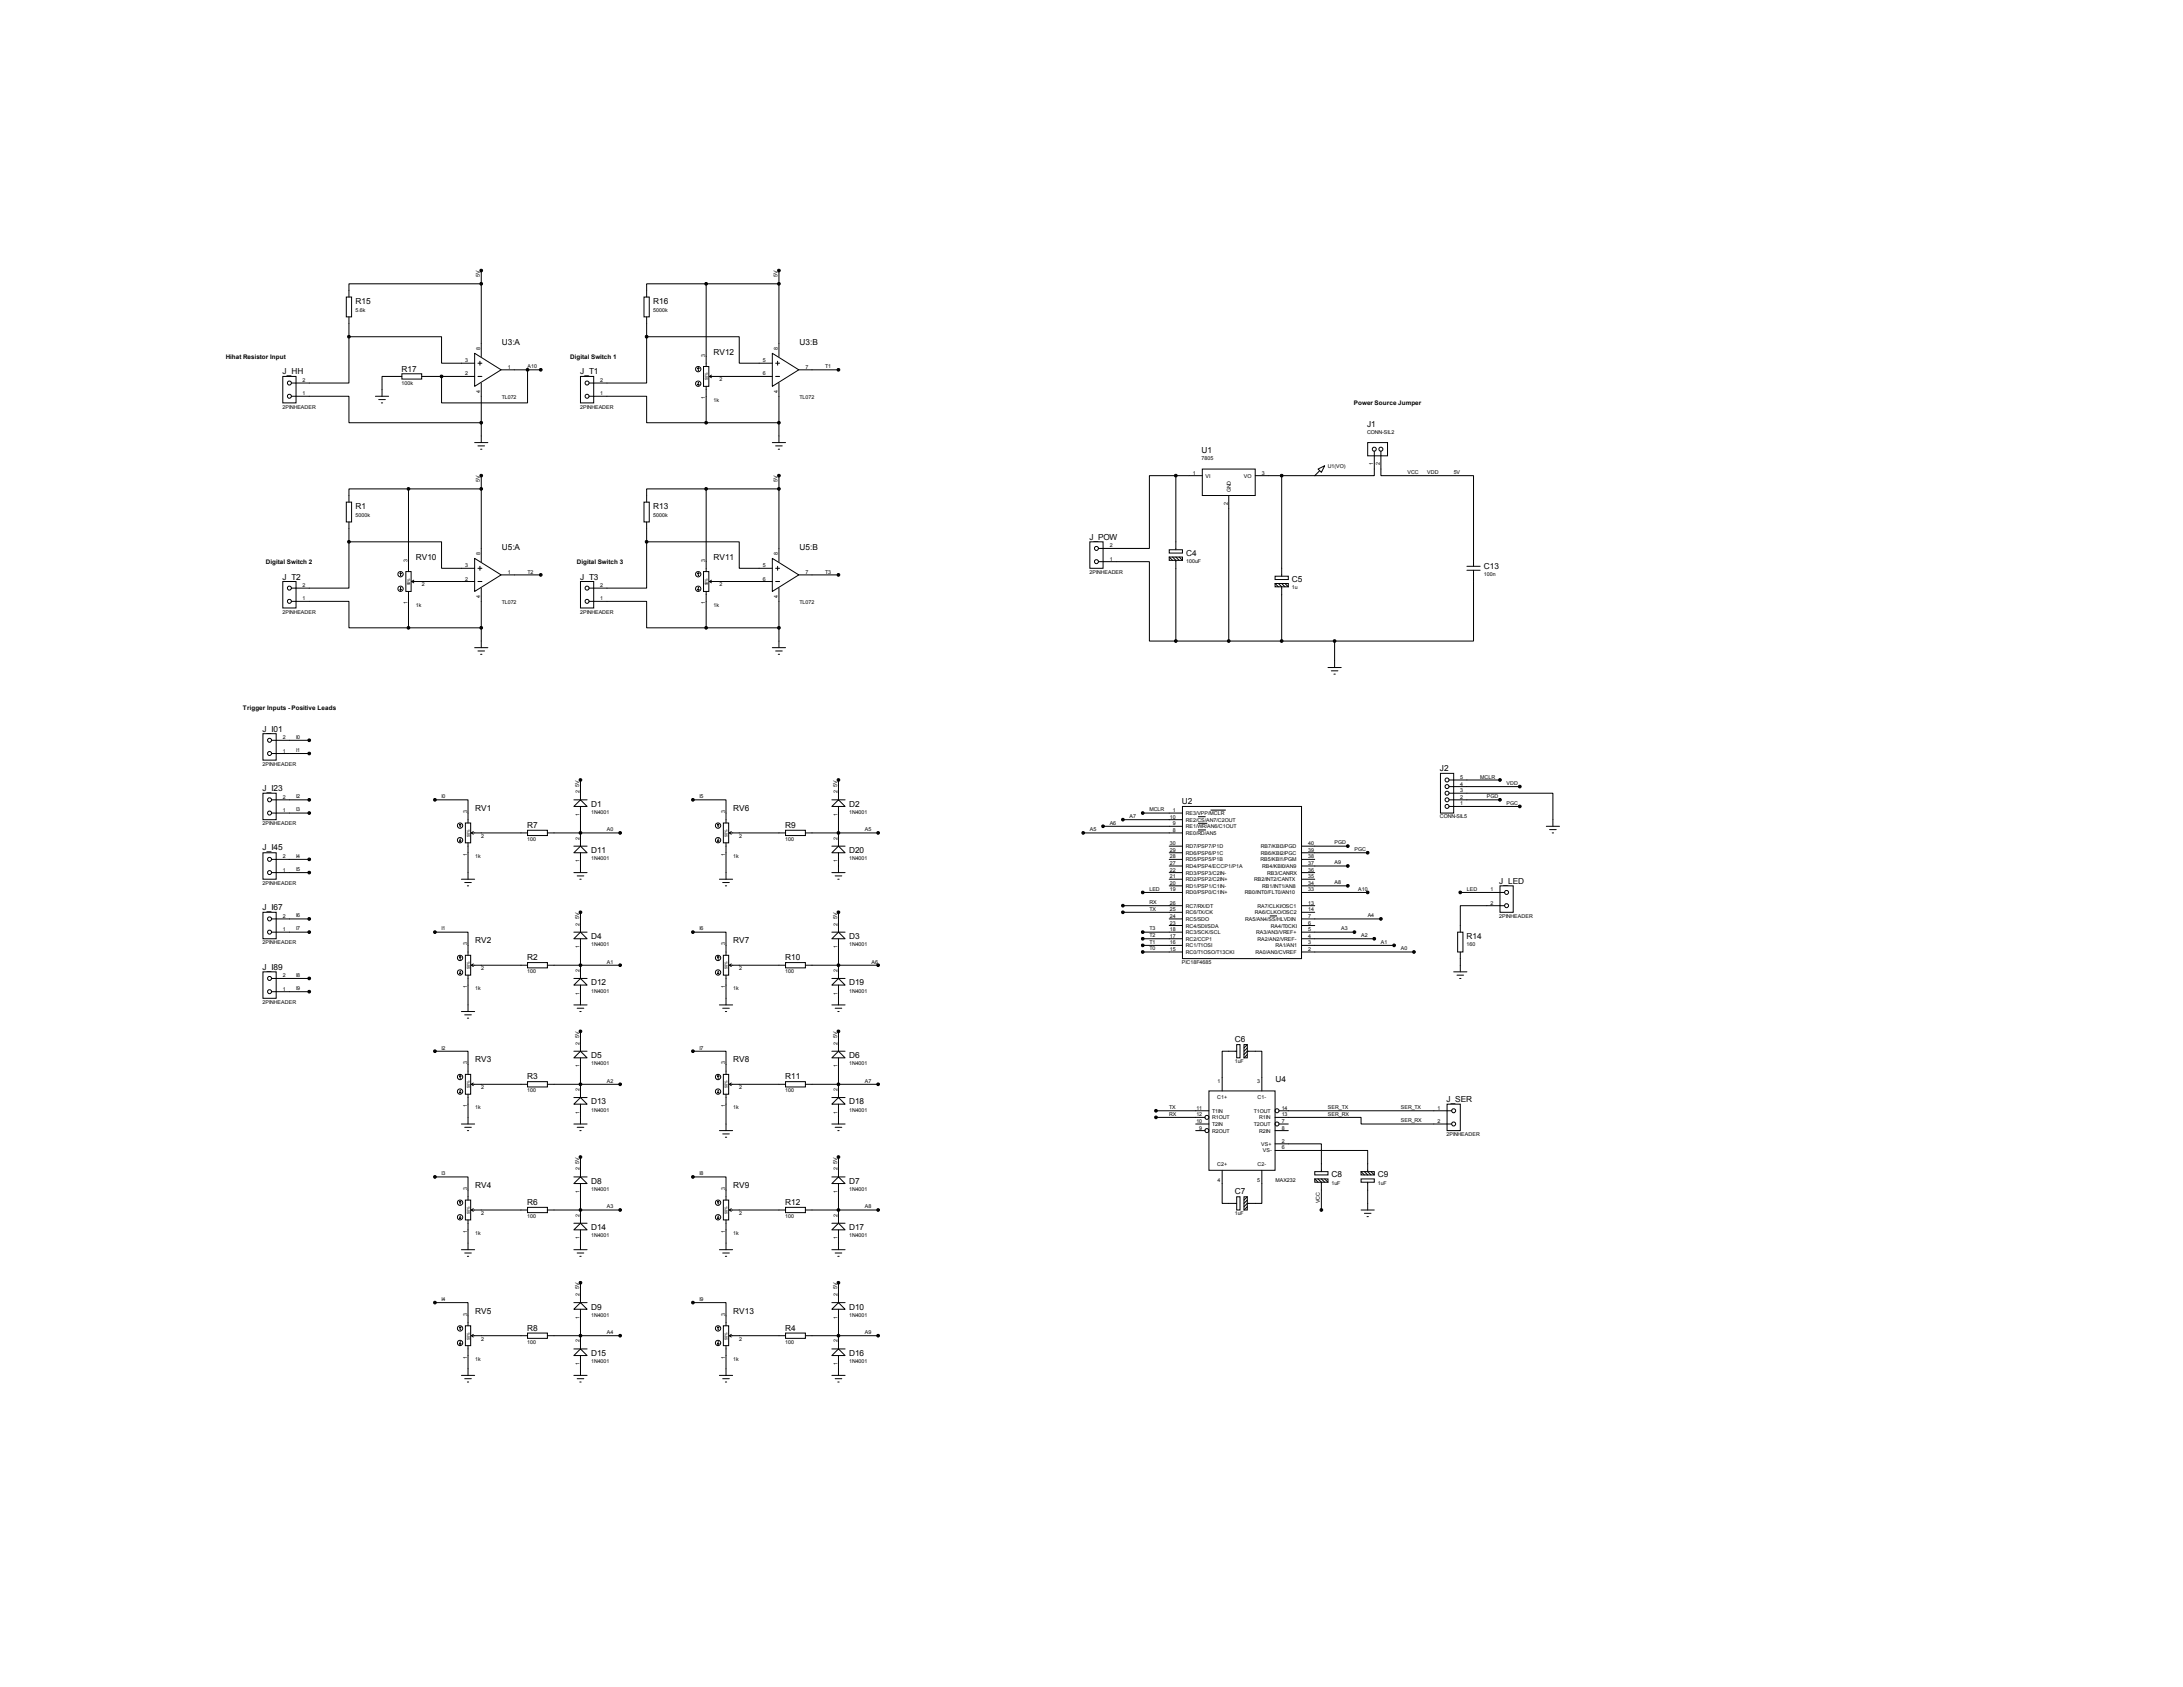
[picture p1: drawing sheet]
<svg xmlns="http://www.w3.org/2000/svg" width="279mm" height="216mm" viewBox="0 0 279 216" stroke-linecap="round" stroke-linejoin="round" font-family="sans-serif">
<defs><g id="words">
<g font-size="1.1">
<text x="45.5" y="38.9">R15</text>
<text x="83.6" y="38.9">R16</text>
<text x="36.2" y="47.9">J_HH</text>
<text x="51.4" y="47.6">R17</text>
<text x="64.2" y="44.1">U3:A</text>
<text x="74.3" y="47.9">J_T1</text>
<text x="91.3" y="45.4">RV12</text>
<text x="102.3" y="44.1">U3:B</text>
<text x="153.8" y="58">U1</text>
<text x="175" y="54.6">J1</text>
<text x="45.5" y="65.2">R1</text>
<text x="83.6" y="65.2">R13</text>
<text x="53.2" y="71.6">RV10</text>
<text x="64.2" y="70.4">U5:A</text>
<text x="91.3" y="71.6">RV11</text>
<text x="102.3" y="70.4">U5:B</text>
<text x="139.4" y="69.1">J_POW</text>
<text x="151.8" y="71.1">C4</text>
<text x="36.2" y="74.2">J_T2</text>
<text x="74.3" y="74.2">J_T3</text>
<text x="165.4" y="74.5">C5</text>
<text x="189.9" y="72.8">C13</text>
<text x="33.6" y="93.6">J_I01</text>
<text x="33.6" y="101.2">J_I23</text>
<text x="184.3" y="98.7">J2</text>
<text x="60.8" y="103.8">RV1</text>
<text x="67.5" y="106">R7</text>
<text x="75.6" y="103.3">D1</text>
<text x="93.9" y="103.8">RV6</text>
<text x="100.5" y="106">R9</text>
<text x="108.7" y="103.3">D2</text>
<text x="151.3" y="102.9">U2</text>
<text x="33.6" y="108.8">J_I45</text>
<text x="75.6" y="109.2">D11</text>
<text x="108.7" y="109.2">D20</text>
<text x="191.9" y="113.1">J_LED</text>
<text x="33.6" y="116.5">J_I67</text>
<text x="33.6" y="124.1">J_I89</text>
<text x="60.8" y="120.7">RV2</text>
<text x="67.5" y="122.9">R2</text>
<text x="75.6" y="120.2">D4</text>
<text x="93.9" y="120.7">RV7</text>
<text x="100.5" y="122.9">R10</text>
<text x="108.7" y="120.2">D3</text>
<text x="187.7" y="120.2">R14</text>
<text x="75.6" y="126.1">D12</text>
<text x="108.7" y="126.1">D19</text>
<text x="60.8" y="135.9">RV3</text>
<text x="75.6" y="135.4">D5</text>
<text x="93.9" y="135.9">RV8</text>
<text x="108.7" y="135.4">D6</text>
<text x="158" y="133.4">C6</text>
<text x="67.5" y="138.1">R3</text>
<text x="75.6" y="141.4">D13</text>
<text x="100.5" y="138.1">R11</text>
<text x="108.7" y="141.4">D18</text>
<text x="163.2" y="138.5">U4</text>
<text x="185.1" y="141">J_SER</text>
<text x="60.8" y="152">RV4</text>
<text x="67.5" y="154.2">R6</text>
<text x="75.6" y="151.5">D8</text>
<text x="93.9" y="152">RV9</text>
<text x="100.5" y="154.2">R12</text>
<text x="108.7" y="151.5">D7</text>
<text x="158" y="152.9">C7</text>
<text x="170.4" y="150.7">C8</text>
<text x="176.4" y="150.7">C9</text>
<text x="75.6" y="157.4">D14</text>
<text x="108.7" y="157.4">D17</text>
<text x="75.6" y="167.6">D9</text>
<text x="108.7" y="167.6">D10</text>
<text x="60.8" y="168.1">RV5</text>
<text x="67.5" y="170.3">R8</text>
<text x="75.6" y="173.5">D15</text>
<text x="93.9" y="168.1">RV13</text>
<text x="100.5" y="170.3">R4</text>
<text x="108.7" y="173.5">D16</text>
</g>
<g font-size=".8">
<text x="28.9" y="45.9">Hihat Resistor Input</text>
<text x="73" y="45.9">Digital Switch 1</text>
<text x="173.3" y="51.9">Power Source Jumper</text>
<text x="34" y="72.2">Digital Switch 2</text>
<text x="73.8" y="72.2">Digital Switch 3</text>
<text x="31.1" y="90.8">Trigger Inputs - Positive Leads</text>
</g>
<g font-size=".7">
<text x="61.4" y="35.5" transform="rotate(-90 61.4 35.5)">5V</text>
<text x="99.5" y="35.5" transform="rotate(-90 99.5 35.5)">5V</text>
<text x="45.5" y="39.9">5.6k</text>
<text x="83.6" y="39.9">5000k</text>
<text x="59.5" y="46.4">3</text>
<text x="61.5" y="44.8" transform="rotate(-90 61.5 44.8)">8</text>
<text x="65" y="47.2">1</text>
<text x="67.5" y="47.2">A10</text>
<text x="90.3" y="45.6" transform="rotate(-90 90.3 45.6)">3</text>
<text x="97.6" y="46.4">5</text>
<text x="99.6" y="44.8" transform="rotate(-90 99.6 44.8)">8</text>
<text x="103.1" y="47.2">7</text>
<text x="105.6" y="47.2">T1</text>
<text x="36.2" y="52.3">2PINHEADER</text>
<text x="38.7" y="50.6">1</text>
<text x="38.7" y="48.9">2</text>
<text x="51.4" y="49.2">100k</text>
<text x="59.5" y="48">2</text>
<text x="61.5" y="50.2" transform="rotate(-90 61.5 50.2)">4</text>
<text x="64.2" y="51">TL072</text>
<text x="74.3" y="52.3">2PINHEADER</text>
<text x="76.8" y="50.6">1</text>
<text x="76.8" y="48.9">2</text>
<text x="90.3" y="51.1" transform="rotate(-90 90.3 51.1)">1</text>
<text x="91.3" y="51.4">1k</text>
<text x="92.1" y="48.8">2</text>
<text x="97.6" y="48">6</text>
<text x="99.6" y="50.2" transform="rotate(-90 99.6 50.2)">4</text>
<text x="102.3" y="51">TL072</text>
<text x="153.8" y="58.9">7805</text>
<text x="170" y="59.9">U1(VO)</text>
<text x="175" y="55.5">CONN-SIL2</text>
<text x="175.8" y="59.6" transform="rotate(-90 175.8 59.6)">1</text>
<text x="176.6" y="59.6" transform="rotate(-90 176.6 59.6)">2</text>
<text x="61.4" y="61.7" transform="rotate(-90 61.4 61.7)">5V</text>
<text x="99.5" y="61.7" transform="rotate(-90 99.5 61.7)">5V</text>
<text x="152.7" y="60.7">1</text>
<text x="154.3" y="61.1">VI</text>
<text x="157.1" y="64.6" transform="rotate(-90 157.1 64.6)">2</text>
<text x="157.5" y="63" transform="rotate(-90 157.5 63)">GND</text>
<text x="159.2" y="61.1">VO</text>
<text x="161.5" y="60.7">3</text>
<text x="180.1" y="60.7">VCC</text>
<text x="182.7" y="60.7">VDD</text>
<text x="186.1" y="60.7">5V</text>
<text x="45.5" y="66.1">5000k</text>
<text x="52.2" y="71.9" transform="rotate(-90 52.2 71.9)">3</text>
<text x="61.5" y="71" transform="rotate(-90 61.5 71)">8</text>
<text x="83.6" y="66.1">5000k</text>
<text x="90.3" y="71.9" transform="rotate(-90 90.3 71.9)">3</text>
<text x="99.6" y="71" transform="rotate(-90 99.6 71)">8</text>
<text x="142" y="71.8">1</text>
<text x="142" y="70.1">2</text>
<text x="38.7" y="76.8">1</text>
<text x="38.7" y="75.1">2</text>
<text x="52.2" y="77.3" transform="rotate(-90 52.2 77.3)">1</text>
<text x="53.2" y="77.7">1k</text>
<text x="54" y="75.1">2</text>
<text x="59.5" y="72.6">3</text>
<text x="59.5" y="74.3">2</text>
<text x="61.5" y="76.5" transform="rotate(-90 61.5 76.5)">4</text>
<text x="64.2" y="77.3">TL072</text>
<text x="65" y="73.4">1</text>
<text x="67.5" y="73.4">T2</text>
<text x="76.8" y="76.8">1</text>
<text x="76.8" y="75.1">2</text>
<text x="90.3" y="77.3" transform="rotate(-90 90.3 77.3)">1</text>
<text x="91.3" y="77.7">1k</text>
<text x="92.1" y="75.1">2</text>
<text x="97.6" y="72.6">5</text>
<text x="97.6" y="74.3">6</text>
<text x="99.6" y="76.5" transform="rotate(-90 99.6 76.5)">4</text>
<text x="102.3" y="77.3">TL072</text>
<text x="103.1" y="73.4">7</text>
<text x="105.6" y="73.4">T3</text>
<text x="139.4" y="73.4">2PINHEADER</text>
<text x="151.8" y="72.1">100uF</text>
<text x="165.4" y="75.4">1u</text>
<text x="189.9" y="73.7">100n</text>
<text x="36.2" y="78.5">2PINHEADER</text>
<text x="74.3" y="78.5">2PINHEADER</text>
<text x="36.2" y="94.6">2</text>
<text x="37.9" y="94.6">I0</text>
<text x="33.6" y="98">2PINHEADER</text>
<text x="36.2" y="96.3">1</text>
<text x="37.9" y="96.3">I1</text>
<text x="74.1" y="100.7" transform="rotate(-90 74.1 100.7)">5V</text>
<text x="74.2" y="101.5" transform="rotate(-90 74.2 101.5)">2</text>
<text x="107.1" y="100.7" transform="rotate(-90 107.1 100.7)">5V</text>
<text x="107.2" y="101.5" transform="rotate(-90 107.2 101.5)">2</text>
<text x="186.9" y="101.4">3</text>
<text x="186.9" y="100.5">4</text>
<text x="186.9" y="99.7">5</text>
<text x="189.4" y="99.7">MCLR</text>
<text x="192.8" y="100.5">VDD</text>
<text x="33.6" y="105.6">2PINHEADER</text>
<text x="36.2" y="103.9">1</text>
<text x="36.2" y="102.2">2</text>
<text x="37.9" y="102.2">I2</text>
<text x="37.9" y="103.8">I3</text>
<text x="56.5" y="102.2">I0</text>
<text x="59.8" y="104.1" transform="rotate(-90 59.8 104.1)">3</text>
<text x="61.6" y="107.2">2</text>
<text x="67.5" y="107.6">100</text>
<text x="74.2" y="107.4" transform="rotate(-90 74.2 107.4)">2</text>
<text x="74.2" y="104.4" transform="rotate(-90 74.2 104.4)">1</text>
<text x="75.6" y="104.2">1N4001</text>
<text x="77.7" y="106.4">A0</text>
<text x="89.5" y="102.2">I5</text>
<text x="92.8" y="104.1" transform="rotate(-90 92.8 104.1)">3</text>
<text x="94.6" y="107.2">2</text>
<text x="100.5" y="107.6">100</text>
<text x="107.2" y="107.4" transform="rotate(-90 107.2 107.4)">2</text>
<text x="107.2" y="104.4" transform="rotate(-90 107.2 104.4)">1</text>
<text x="108.7" y="104.2">1N4001</text>
<text x="110.7" y="106.4">A5</text>
<text x="139.5" y="106.4">A5</text>
<text x="142" y="105.5">A6</text>
<text x="144.6" y="104.7">A7</text>
<text x="147.1" y="103.8">MCLR</text>
<text x="149.7" y="104.8">10</text>
<text x="150.1" y="103.9">1</text>
<text x="150.1" y="106.5">8</text>
<text x="150.1" y="105.6">9</text>
<text x="151.8" y="104.3">RE3/VPP/MCLR</text>
<text x="151.8" y="106.8">RE0/RD/AN5</text>
<text x="151.8" y="106">RE1/WR/AN6/C1OUT</text>
<text x="151.8" y="105.2">RE2/CS/AN7/C2OUT</text>
<text x="184.3" y="104.7">CONN-SIL5</text>
<text x="186.9" y="103.1">1</text>
<text x="186.9" y="102.2">2</text>
<text x="190.3" y="102.2">PGD</text>
<text x="192.8" y="103">PGC</text>
<text x="33.6" y="113.2">2PINHEADER</text>
<text x="36.2" y="111.5">1</text>
<text x="36.2" y="109.9">2</text>
<text x="37.9" y="109.8">I4</text>
<text x="37.9" y="111.5">I5</text>
<text x="59.8" y="109.5" transform="rotate(-90 59.8 109.5)">1</text>
<text x="60.8" y="109.8">1k</text>
<text x="74.2" y="110.4" transform="rotate(-90 74.2 110.4)">1</text>
<text x="75.6" y="110.1">1N4001</text>
<text x="92.8" y="109.5" transform="rotate(-90 92.8 109.5)">1</text>
<text x="93.9" y="109.8">1k</text>
<text x="107.2" y="110.4" transform="rotate(-90 107.2 110.4)">1</text>
<text x="108.7" y="110.1">1N4001</text>
<text x="149.7" y="113.2">20</text>
<text x="149.7" y="112.4">21</text>
<text x="149.7" y="111.5">22</text>
<text x="149.7" y="110.7">27</text>
<text x="149.7" y="109.9">28</text>
<text x="149.7" y="109">29</text>
<text x="149.7" y="108.2">30</text>
<text x="151.8" y="113.6">RD1/PSP1/C1IN-</text>
<text x="151.8" y="112.8">RD2/PSP2/C2IN+</text>
<text x="151.8" y="111.9">RD3/PSP3/C2IN-</text>
<text x="151.8" y="111.1">RD4/PSP4/ECCP1/P1A</text>
<text x="151.8" y="110.2">RD5/PSP5/P1B</text>
<text x="151.8" y="109.4">RD6/PSP6/P1C</text>
<text x="151.8" y="108.5">RD7/PSP7/P1D</text>
<text x="160.5" y="112.8">RB2/INT2/CANTX</text>
<text x="161.3" y="110.2">RB5/KBI1/PGM</text>
<text x="161.4" y="109.4">RB6/KBI2/PGC</text>
<text x="161.4" y="108.5">RB7/KBI3/PGD</text>
<text x="161.5" y="113.6">RB1/INT1/AN8</text>
<text x="161.5" y="111.1">RB4/KBI0/AN9</text>
<text x="162.2" y="111.9">RB3/CANRX</text>
<text x="167.4" y="112.4">35</text>
<text x="167.4" y="111.5">36</text>
<text x="167.4" y="113.2">34</text>
<text x="167.4" y="110.7">37</text>
<text x="167.4" y="109.9">38</text>
<text x="167.4" y="109">39</text>
<text x="167.4" y="108.2">40</text>
<text x="170.8" y="110.6">A9</text>
<text x="170.8" y="108.1">PGD</text>
<text x="170.8" y="113.2">A8</text>
<text x="173.4" y="108.9">PGC</text>
<text x="36.2" y="119.2">1</text>
<text x="36.2" y="117.5">2</text>
<text x="37.9" y="117.4">I6</text>
<text x="37.9" y="119.1">I7</text>
<text x="56.5" y="119.1">I1</text>
<text x="74.1" y="117.6" transform="rotate(-90 74.1 117.6)">5V</text>
<text x="74.2" y="118.4" transform="rotate(-90 74.2 118.4)">2</text>
<text x="89.5" y="119.1">I6</text>
<text x="107.1" y="117.6" transform="rotate(-90 107.1 117.6)">5V</text>
<text x="107.2" y="118.4" transform="rotate(-90 107.2 118.4)">2</text>
<text x="147.1" y="114">LED</text>
<text x="147.1" y="119.9">T2</text>
<text x="147.1" y="119.1">T3</text>
<text x="147.1" y="115.7">RX</text>
<text x="147.1" y="116.5">TX</text>
<text x="149.7" y="119.2">18</text>
<text x="149.7" y="114.1">19</text>
<text x="149.7" y="118.3">23</text>
<text x="149.7" y="117.5">24</text>
<text x="149.7" y="116.6">25</text>
<text x="149.7" y="115.8">26</text>
<text x="151.8" y="119.5">RC3/SCK/SCL</text>
<text x="151.8" y="114.5">RD0/PSP0/C1IN+</text>
<text x="151.8" y="118.7">RC4/SDI/SDA</text>
<text x="151.8" y="117.9">RC5/SDO</text>
<text x="151.8" y="117">RC6/TX/CK</text>
<text x="151.8" y="116.2">RC7/RX/DT</text>
<text x="159.3" y="114.5">RB0/INT0/FLT0/AN10</text>
<text x="159.4" y="117.9">RA5/AN4/SS/HLVDIN</text>
<text x="160.6" y="117">RA6/CLKO/OSC2</text>
<text x="160.8" y="119.5">RA3/AN3/VREF+</text>
<text x="161" y="116.2">RA7/CLKI/OSC1</text>
<text x="162.6" y="118.7">RA4/T0CKI</text>
<text x="167.4" y="117.5">7</text>
<text x="167.4" y="115.8">13</text>
<text x="167.4" y="114.1">33</text>
<text x="167.4" y="119.2">5</text>
<text x="167.4" y="118.3">6</text>
<text x="167.4" y="116.6">14</text>
<text x="171.7" y="119.1">A3</text>
<text x="173.8" y="114">A10</text>
<text x="174.2" y="119.9">A2</text>
<text x="175" y="117.4">A4</text>
<text x="187.7" y="114">LED</text>
<text x="190.8" y="114.1">1</text>
<text x="190.8" y="115.8">2</text>
<text x="191.9" y="117.4">2PINHEADER</text>
<text x="33.6" y="120.8">2PINHEADER</text>
<text x="36.2" y="125.1">2</text>
<text x="37.9" y="125">I8</text>
<text x="59.8" y="121" transform="rotate(-90 59.8 121)">3</text>
<text x="61.6" y="124.2">2</text>
<text x="67.5" y="124.5">100</text>
<text x="74.2" y="124.4" transform="rotate(-90 74.2 124.4)">2</text>
<text x="74.2" y="121.4" transform="rotate(-90 74.2 121.4)">1</text>
<text x="75.6" y="121.1">1N4001</text>
<text x="77.7" y="123.3">A1</text>
<text x="92.8" y="121" transform="rotate(-90 92.8 121)">3</text>
<text x="94.6" y="124.2">2</text>
<text x="100.5" y="124.5">100</text>
<text x="107.2" y="124.4" transform="rotate(-90 107.2 124.4)">2</text>
<text x="107.2" y="121.4" transform="rotate(-90 107.2 121.4)">1</text>
<text x="108.7" y="121.1">1N4001</text>
<text x="111.5" y="123.3">A6</text>
<text x="147.1" y="121.6">T0</text>
<text x="147.1" y="120.8">T1</text>
<text x="149.7" y="121.7">15</text>
<text x="149.7" y="120">17</text>
<text x="149.7" y="120.9">16</text>
<text x="151.3" y="123.4">PIC18F4685</text>
<text x="151.8" y="122.1">RC0/T1OSO/T13CKI</text>
<text x="151.8" y="120.4">RC2/CCP1</text>
<text x="151.8" y="121.2">RC1/T1OSI</text>
<text x="160.7" y="122.1">RA0/AN0/CVREF</text>
<text x="161" y="120.4">RA2/AN2/VREF-</text>
<text x="163.2" y="121.2">RA1/AN1</text>
<text x="167.4" y="120.9">3</text>
<text x="167.4" y="121.7">2</text>
<text x="167.4" y="120">4</text>
<text x="176.7" y="120.8">A1</text>
<text x="179.3" y="121.6">A0</text>
<text x="187.7" y="121.1">160</text>
<text x="33.6" y="128.4">2PINHEADER</text>
<text x="36.2" y="126.8">1</text>
<text x="37.9" y="126.7">I9</text>
<text x="59.8" y="126.4" transform="rotate(-90 59.8 126.4)">1</text>
<text x="60.8" y="126.7">1k</text>
<text x="74.2" y="127.3" transform="rotate(-90 74.2 127.3)">1</text>
<text x="75.6" y="127">1N4001</text>
<text x="92.8" y="126.4" transform="rotate(-90 92.8 126.4)">1</text>
<text x="93.9" y="126.7">1k</text>
<text x="107.2" y="127.3" transform="rotate(-90 107.2 127.3)">1</text>
<text x="108.7" y="127">1N4001</text>
<text x="56.5" y="134.3">I2</text>
<text x="59.8" y="136.2" transform="rotate(-90 59.8 136.2)">3</text>
<text x="74.1" y="132.8" transform="rotate(-90 74.1 132.8)">5V</text>
<text x="74.2" y="136.6" transform="rotate(-90 74.2 136.6)">1</text>
<text x="74.2" y="133.7" transform="rotate(-90 74.2 133.7)">2</text>
<text x="75.6" y="136.4">1N4001</text>
<text x="89.5" y="134.3">I7</text>
<text x="92.8" y="136.2" transform="rotate(-90 92.8 136.2)">3</text>
<text x="107.1" y="132.8" transform="rotate(-90 107.1 132.8)">5V</text>
<text x="107.2" y="136.6" transform="rotate(-90 107.2 136.6)">1</text>
<text x="107.2" y="133.7" transform="rotate(-90 107.2 133.7)">2</text>
<text x="108.7" y="136.4">1N4001</text>
<text x="158" y="136.1">1uF</text>
<text x="59.8" y="141.7" transform="rotate(-90 59.8 141.7)">1</text>
<text x="60.8" y="142">1k</text>
<text x="61.6" y="139.4">2</text>
<text x="67.5" y="139.8">100</text>
<text x="74.2" y="142.5" transform="rotate(-90 74.2 142.5)">1</text>
<text x="74.2" y="139.6" transform="rotate(-90 74.2 139.6)">2</text>
<text x="75.6" y="142.3">1N4001</text>
<text x="77.7" y="138.6">A2</text>
<text x="92.8" y="141.7" transform="rotate(-90 92.8 141.7)">1</text>
<text x="93.9" y="142">1k</text>
<text x="94.6" y="139.4">2</text>
<text x="100.5" y="139.8">100</text>
<text x="107.2" y="142.5" transform="rotate(-90 107.2 142.5)">1</text>
<text x="107.2" y="139.6" transform="rotate(-90 107.2 139.6)">2</text>
<text x="108.7" y="142.3">1N4001</text>
<text x="110.7" y="138.6">A7</text>
<text x="149.6" y="141.9">TX</text>
<text x="149.6" y="142.8">RX</text>
<text x="153.1" y="142">11</text>
<text x="153.1" y="142.9">12</text>
<text x="153.1" y="143.7">10</text>
<text x="155.2" y="142.4">T1IN</text>
<text x="155.2" y="143.3">R1OUT</text>
<text x="155.8" y="140.7">C1+</text>
<text x="155.8" y="138.6">1</text>
<text x="160.5" y="142.4">T1OUT</text>
<text x="160.9" y="138.6">3</text>
<text x="161" y="140.7">C1-</text>
<text x="161.2" y="143.3">R1IN</text>
<text x="164" y="142.9">13</text>
<text x="164" y="142">14</text>
<text x="164" y="143.7">7</text>
<text x="170" y="141.9">SER_TX</text>
<text x="170" y="142.8">SER_RX</text>
<text x="179.3" y="141.9">SER_TX</text>
<text x="179.3" y="143.6">SER_RX</text>
<text x="184" y="142">1</text>
<text x="184" y="143.7">2</text>
<text x="74.1" y="148.9" transform="rotate(-90 74.1 148.9)">5V</text>
<text x="74.2" y="149.8" transform="rotate(-90 74.2 149.8)">2</text>
<text x="107.1" y="148.9" transform="rotate(-90 107.1 148.9)">5V</text>
<text x="107.2" y="149.8" transform="rotate(-90 107.2 149.8)">2</text>
<text x="153.5" y="144.6">9</text>
<text x="155.2" y="144.1">T2IN</text>
<text x="155.2" y="144.9">R2OUT</text>
<text x="155.8" y="149.2">C2+</text>
<text x="160.5" y="144.1">T2OUT</text>
<text x="161" y="149.2">C2-</text>
<text x="161.2" y="144.9">R2IN</text>
<text x="161.4" y="146.6">VS+</text>
<text x="161.6" y="147.5">VS-</text>
<text x="164" y="144.6">8</text>
<text x="164" y="146.3">2</text>
<text x="164" y="147.1">6</text>
<text x="185.1" y="145.4">2PINHEADER</text>
<text x="56.5" y="150.4">I3</text>
<text x="59.8" y="152.3" transform="rotate(-90 59.8 152.3)">3</text>
<text x="61.6" y="155.5">2</text>
<text x="67.5" y="155.9">100</text>
<text x="74.2" y="155.7" transform="rotate(-90 74.2 155.7)">2</text>
<text x="74.2" y="152.7" transform="rotate(-90 74.2 152.7)">1</text>
<text x="75.6" y="152.4">1N4001</text>
<text x="77.7" y="154.6">A3</text>
<text x="89.5" y="150.4">I8</text>
<text x="92.8" y="152.3" transform="rotate(-90 92.8 152.3)">3</text>
<text x="94.6" y="155.5">2</text>
<text x="100.5" y="155.9">100</text>
<text x="107.2" y="155.7" transform="rotate(-90 107.2 155.7)">2</text>
<text x="107.2" y="152.7" transform="rotate(-90 107.2 152.7)">1</text>
<text x="108.7" y="152.4">1N4001</text>
<text x="110.7" y="154.6">A8</text>
<text x="155.8" y="151.3">4</text>
<text x="158" y="155.5">1uF</text>
<text x="160.9" y="151.3">5</text>
<text x="163.2" y="151.3">MAX232</text>
<text x="168.9" y="154" transform="rotate(-90 168.9 154)">VCC</text>
<text x="170.4" y="151.6">1uF</text>
<text x="176.4" y="151.6">1uF</text>
<text x="59.8" y="157.8" transform="rotate(-90 59.8 157.8)">1</text>
<text x="60.8" y="158.1">1k</text>
<text x="74.2" y="158.6" transform="rotate(-90 74.2 158.6)">1</text>
<text x="75.6" y="158.4">1N4001</text>
<text x="92.8" y="157.8" transform="rotate(-90 92.8 157.8)">1</text>
<text x="93.9" y="158.1">1k</text>
<text x="107.2" y="158.6" transform="rotate(-90 107.2 158.6)">1</text>
<text x="108.7" y="158.4">1N4001</text>
<text x="56.5" y="166.5">I4</text>
<text x="74.1" y="165" transform="rotate(-90 74.1 165)">5V</text>
<text x="74.2" y="165.9" transform="rotate(-90 74.2 165.9)">2</text>
<text x="89.5" y="166.5">I9</text>
<text x="107.1" y="165" transform="rotate(-90 107.1 165)">5V</text>
<text x="107.2" y="165.9" transform="rotate(-90 107.2 165.9)">2</text>
<text x="59.8" y="173.9" transform="rotate(-90 59.8 173.9)">1</text>
<text x="59.8" y="168.4" transform="rotate(-90 59.8 168.4)">3</text>
<text x="61.6" y="171.6">2</text>
<text x="67.5" y="172">100</text>
<text x="74.2" y="171.8" transform="rotate(-90 74.2 171.8)">2</text>
<text x="74.2" y="168.8" transform="rotate(-90 74.2 168.8)">1</text>
<text x="75.6" y="168.5">1N4001</text>
<text x="77.7" y="170.7">A4</text>
<text x="92.8" y="173.9" transform="rotate(-90 92.8 173.9)">1</text>
<text x="92.8" y="168.4" transform="rotate(-90 92.8 168.4)">3</text>
<text x="94.6" y="171.6">2</text>
<text x="100.5" y="172">100</text>
<text x="107.2" y="171.8" transform="rotate(-90 107.2 171.8)">2</text>
<text x="107.2" y="168.8" transform="rotate(-90 107.2 168.8)">1</text>
<text x="108.7" y="168.5">1N4001</text>
<text x="110.7" y="170.7">A9</text>
<text x="60.8" y="174.2">1k</text>
<text x="74.2" y="174.7" transform="rotate(-90 74.2 174.7)">1</text>
<text x="75.6" y="174.5">1N4001</text>
<text x="93.9" y="174.2">1k</text>
<text x="107.2" y="174.7" transform="rotate(-90 107.2 174.7)">1</text>
<text x="108.7" y="174.5">1N4001</text>
</g>
<g font-size=".5">
<text x="90.6" y="48.7" transform="rotate(-90 90.6 48.7)">50%</text>
<text x="52.5" y="74.9" transform="rotate(-90 52.5 74.9)">50%</text>
<text x="90.6" y="74.9" transform="rotate(-90 90.6 74.9)">50%</text>
<text x="60.1" y="107.1" transform="rotate(-90 60.1 107.1)">50%</text>
<text x="93.1" y="107.1" transform="rotate(-90 93.1 107.1)">50%</text>
<text x="60.1" y="124" transform="rotate(-90 60.1 124)">50%</text>
<text x="93.1" y="124" transform="rotate(-90 93.1 124)">50%</text>
<text x="60.1" y="139.3" transform="rotate(-90 60.1 139.3)">50%</text>
<text x="93.1" y="139.3" transform="rotate(-90 93.1 139.3)">50%</text>
<text x="60.1" y="155.4" transform="rotate(-90 60.1 155.4)">50%</text>
<text x="93.1" y="155.4" transform="rotate(-90 93.1 155.4)">50%</text>
<text x="60.1" y="171.4" transform="rotate(-90 60.1 171.4)">50%</text>
<text x="93.1" y="171.4" transform="rotate(-90 93.1 171.4)">50%</text>
</g>
</g></defs>
<g fill="none" stroke="#000" stroke-width=".13">
<path d="M44.3 38h.7v2.6h-.7zM61.5 34.5h.2v.2h-.2zM61.5 36.2h.2v.2h-.2zM61.6 36.3h-16.9v1.7M61.6 34.6v11M82.4 38h.7v2.6h-.7zM90.2 36.2h.3v.2h-.3zM90.4 36.3h-7.6v1.7M90.4 36.3v10.6M90.4 36.3h9.3M99.6 34.5h.2v.2h-.2zM99.6 36.2h.2v.2h-.2z"/>
<path d="M99.7 34.6v11M36.2 48.2h1.7v3.4h-1.7zM37.3 50.7h7.4v3.4h16.9M44.5 43h.3v.2h-.3zM44.7 43.1v5.9h-7.4M44.7 43.1h11.8v3.4h4.2M44.7 40.6v2.5M48 50.7h1.7M48.5 51.1h.8M48.8 51.6h.2M51.4 47.8h2.6v.7h-2.6zM51.4 48.2h-2.5v2.5"/>
<path d="M54 48.2h6.7M56.4 48h.2v.3h-.2zM60.7 45.2l3.4 2.1-3.4 2.1zM60.7 56.6h1.7M61.2 48.2h.5M61.2 46.5h.5M61.2 57.1h.8M61.4 46.2v.5M61.5 54h.2v.2h-.2zM61.5 57.5h.2M61.6 49v7.6M64.1 47.3h5.1"/>
<path d="M67.4 47.2h.2v.2h-.2zM67.5 47.3v4.3h-11v-3.4M69.1 47.2h.2v.2h-.2zM74.3 48.2h1.7v3.4h-1.7zM75.4 50.7h7.4v3.4h7.6M82.6 43h.3v.2h-.3zM82.8 43.1v5.9h-7.4M82.8 43.1h11.8v3.4h4.2M82.8 40.6v2.5M89.3 49.2l.1 .1M89.4 47.1l-.1 .1M89.4 47.1l.1 .1"/>
<path d="M89.4 47.1v.3M89.4 48.9v.4M89.5 49.2l-.1 .1M90 46.9h.7v2.5h-.7zM90.2 54h.3v.2h-.3zM90.4 49.4v4.7M90.4 54.1h9.3M90.8 48.2h8M90.8 48.2l.3 .1M91.1 48l-.3 .2M98.8 45.2l3.4 2.1-3.4 2.1zM98.8 56.6h1.7"/>
<path d="M99.3 48.2h.5M99.3 46.5h.5M99.3 57.1h.8M99.5 46.2v.5M99.6 54h.2v.2h-.2zM99.6 57.5h.2M99.7 49v7.6M102.2 47.3h5.1M107.2 47.2h.2v.2h-.2zM175 56.6h2.6v1.7h-2.6zM175.9 57.7v3.2h-15.2M176.7 57.7v3.2h11.9v11.6"/>
<path d="M36.2 74.4h1.7v3.4h-1.7zM37.3 77h7.4v3.3h7.6M44.3 64.3h.7v2.5h-.7zM44.5 69.2h.3v.3h-.3zM44.7 69.3v6h-7.4M44.7 69.3h11.8v3.4h4.2M44.7 66.8v2.5M51.2 75.4l.1 .1M51.3 73.3l-.1 .1M51.3 73.3l.1 .1M51.3 73.3v.4M51.3 75.2v.3"/>
<path d="M51.4 75.4l-.1 .1M51.9 73.2h.7v2.5h-.7zM52.1 62.4h.3v.3h-.3zM52.3 62.6h-7.6v1.7M52.3 62.6v10.6M52.3 75.7v4.6M52.3 62.6h9.3M52.7 74.4h8M52.7 74.4l.3 .2M53 74.3l-.3 .1M60.7 71.5l3.4 2.1-3.4 2.1zM61.2 74.4h.5"/>
<path d="M61.2 72.7h.5M61.4 72.5v.5M61.5 60.7h.2v.3h-.2zM61.5 62.4h.2v.3h-.2zM61.6 60.9v11M61.6 75.3v7.6M64.1 73.6h5.1M69.1 73.4h.2v.3h-.2zM74.3 74.4h1.7v3.4h-1.7zM75.4 77h7.4v3.3h7.6M82.4 64.3h.7v2.5h-.7zM82.6 69.2h.3v.3h-.3z"/>
<path d="M82.8 69.3v6h-7.4M82.8 69.3h11.8v3.4h4.2M82.8 66.8v2.5M89.3 75.4l.1 .1M89.4 73.3l-.1 .1M89.4 73.3l.1 .1M89.4 73.3v.4M89.4 75.2v.3M89.5 75.4l-.1 .1M90 73.2h.7v2.5h-.7zM90.2 62.4h.3v.3h-.3zM90.4 62.6h-7.6v1.7"/>
<path d="M90.4 62.6v10.6M90.4 75.7v4.6M90.4 62.6h9.3M90.8 74.4h8M90.8 74.4l.3 .2M91.1 74.3l-.3 .1M98.8 71.5l3.4 2.1-3.4 2.1zM99.3 74.4h.5M99.3 72.7h.5M99.5 72.5v.5M99.6 60.7h.2v.3h-.2zM99.6 62.4h.2v.3h-.2z"/>
<path d="M99.7 60.9v11M99.7 75.3v7.6M102.2 73.6h5.1M107.2 73.4h.2v.3h-.2zM139.5 69.3h1.7v3.4h-1.7zM140.6 71.9h6.5v10.1h3.4M149.6 70.4h1.7v.4h-1.7zM149.6 71.3h1.7v.4h-1.7zM149.6 71.3l.5 .4M150.1 71.3l.4 .4v10.3M150.4 60.7h.2v.3h-.2zM150.5 60.9h-3.4v9.3h-6.5"/>
<path d="M150.5 60.9h3.4M150.5 60.9v9.5M150.5 71.3l.4 .4M150.9 71.3l.4 .4M153.9 60h6.8v3.4h-6.8zM157.3 63.4v18.6M163.2 73.7h1.7v.5h-1.7zM163.2 74.7h1.7v.4h-1.7zM163.2 74.7l.4 .4M163.6 74.7l.4 .4v6.9M163.9 60.7h.3v.3h-.3zM164 60.9v12.8"/>
<path d="M164 74.7l.5 .4M164.5 74.7l.4 .4M168.7 60l.8-.4-.4 .9zM168.9 60.3l-.6 .6M187.7 73h1.7M187.7 72.5h1.7M188.6 73v9h-17.8M33.7 93.9h1.6v3.4h-1.6zM34.8 94.7h4.8M34.8 96.4h4.8M39.4 94.6h.3v.3h-.3zM39.4 96.3h.3v.3h-.3z"/>
<path d="M52.1 80.2h.3v.3h-.3zM52.3 80.3h9.3M60.7 82.9h1.7M61.2 83.3h.8M61.5 80.2h.2v.3h-.2zM61.5 83.7h.2M74.2 99.7h.2v.2h-.2zM74.3 99.8v2.6M90.2 80.2h.3v.3h-.3zM90.4 80.3h9.3M98.8 82.9h1.7M99.3 83.3h.8"/>
<path d="M99.6 80.2h.2v.3h-.2zM99.6 83.7h.2M107.2 99.7h.2v.2h-.2zM107.3 99.8v2.6M150.4 81.9h.2v.3h-.2zM150.5 82h20.3M157.1 81.9h.3v.3h-.3zM163.9 81.9h.3v.3h-.3zM170 85.4h1.7M170.4 85.9h.8M170.7 81.9h.2v.3h-.2zM170.7 86.3h.2"/>
<path d="M170.8 82v3.4M184.4 99h1.7v5.1h-1.7zM185.5 99.8h6.5M191.8 99.7h.3v.2h-.3zM33.7 101.5h1.6v3.4h-1.6zM33.7 109.1h1.6v3.4h-1.6zM33.7 116.8h1.6v3.3h-1.6zM34.8 117.6h4.8M34.8 102.4h4.8M34.8 119.3h4.8M34.8 104.1h4.8M34.8 110h4.8"/>
<path d="M34.8 111.7h4.8M39.4 102.2h.3v.3h-.3zM39.4 103.9h.3v.3h-.3zM39.4 109.8h.3v.3h-.3zM39.4 111.5h.3v.3h-.3zM39.4 117.5h.3v.2h-.3zM39.4 119.2h.3v.2h-.3zM55.5 102.2h.3v.3h-.3zM55.5 119.2h.3v.2h-.3zM55.7 102.4h4.2v2.9M55.7 119.3h4.2v3M58.8 107.6l.1 .1"/>
<path d="M58.9 105.5l-.1 .1M58.9 105.5l.1 .1M58.9 105.5v.3M58.9 107.4v.3M59 107.6l-.1 .1M59.1 112.5h1.6M59.5 112.9h.8M59.6 105.3h.6v2.6h-.6zM59.8 113.4h.2M59.9 107.9v4.6M60.3 106.6h7.2M60.3 106.6l.3 .2"/>
<path d="M60.6 106.4l-.3 .2M67.5 106.3h2.6v.6h-2.6zM70.1 106.6h9.3M73.4 102.4h1.7M73.4 108.3h1.7M73.4 119.3h1.7M73.4 111.7h1.7M73.9 112.1h.8M74.2 116.6h.2v.3h-.2zM74.2 106.5h.2v.2h-.2zM74.2 112.5h.2M74.3 102.4l.8 .8h-1.7z"/>
<path d="M74.3 108.3l.8 .8h-1.7zM74.3 103.2v5.1M74.3 109.1v2.6M74.3 116.8v2.5M79.2 106.5h.3v.2h-.3zM88.6 102.2h.2v.3h-.2zM88.6 119.2h.2v.2h-.2zM88.7 102.4h4.2v2.9M88.7 119.3h4.2v3M91.9 107.6v.1M91.9 105.5v.1M91.9 105.5l.1 .1"/>
<path d="M91.9 105.5v.3M91.9 107.4v.3M92 107.6l-.1 .1M92.1 112.5h1.7M92.5 112.9h.8M92.6 105.3h.7v2.6h-.7zM92.8 113.4h.2M92.9 107.9v4.6M93.3 106.6h7.2M93.3 106.6l.3 .2M93.6 106.4l-.3 .2M100.5 106.3h2.6v.6h-2.6z"/>
<path d="M103.1 106.6h9.3M106.5 102.4h1.7M106.5 108.3h1.7M106.5 119.3h1.7M106.5 111.7h1.7M106.9 112.1h.8M107.2 116.6h.2v.3h-.2zM107.2 106.5h.2v.2h-.2zM107.2 112.5h.2M107.3 102.4l.9 .8h-1.7zM107.3 108.3l.9 .8h-1.7zM107.3 103.2v5.1"/>
<path d="M107.3 109.1v2.6M107.3 116.8v2.5M112.3 106.5h.2v.2h-.2zM138.5 106.5h.3v.2h-.3zM138.6 106.6h12.7M141 105.6h.3v.3h-.3zM141.2 105.7h10.1M143.6 104.8h.2v.2h-.2zM143.6 115.8h.2v.2h-.2zM143.6 116.6h.2v.3h-.2zM143.7 104.9h7.6M143.7 115.9h7.6"/>
<path d="M143.7 116.8h7.6M146.1 103.9h.3v.3h-.3zM146.1 114.1h.3v.2h-.3zM146.1 119.2h.3v.2h-.3zM146.3 114.2h5M146.3 119.3h5M146.3 104.1h5M149.6 117.6h1.7M149.6 109.1h1.7M149.6 110.8h1.7M149.6 108.3h1.7M149.6 113.4h1.7"/>
<path d="M149.6 110h1.7M149.6 111.7h1.7M149.6 118.4h1.7M149.6 112.5h1.7M151.3 103.2h15.3v19.5h-15.3zM153.3 106.2h1M153.3 105.4h1.2M153.3 104.5h1M154.9 103.7h2M162.5 117.2h.9M166.6 117.6h10.1M166.6 109.1h8.4"/>
<path d="M166.6 114.2h8.4M166.6 110.8h5.9M166.6 108.3h5.9M166.6 113.4h5.9M166.6 119.3h6.8M166.6 110h1.7M166.6 111.7h1.7M166.6 115.9h1.7M166.6 116.8h1.7M166.6 118.4h1.7M166.6 112.5h1.7M172.4 110.7h.2v.2h-.2z"/>
<path d="M172.4 108.2h.2v.2h-.2zM172.4 113.2h.2v.3h-.2zM173.2 119.2h.3v.2h-.3zM174.9 109h.3v.3h-.3zM174.9 114.1h.3v.2h-.3zM176.6 117.5h.3v.2h-.3zM185.5 101.5h13.3v4.2M185.5 100.7h9M185.5 102.4h6.5M185.5 103.2h9M186.6 119.3h.6v2.5h-.6zM186.8 114.1h.2v.2h-.2z"/>
<path d="M186.9 114.2h5.7M191.8 102.2h.3v.3h-.3zM192 113.4h1.7v3.4h-1.7zM192.6 115.9h-5.7v3.4M194.4 100.5h.2v.3h-.2zM194.4 103.1h.2v.2h-.2zM197.9 105.7h1.7M198.3 106.2h.9M198.7 106.6h.1M33.7 124.4h1.6v3.4h-1.6zM34.8 125.2h4.8M34.8 126.9h4.8"/>
<path d="M39.4 125.1h.3v.2h-.3zM39.4 126.8h.3v.2h-.3zM55.5 134.4h.3v.3h-.3zM55.7 134.5h4.2v3M58.8 124.5l.1 .1M58.8 139.8l.1 .1M58.9 122.4l-.1 .1M58.9 122.4l.1 .1M58.9 122.4v.4M58.9 137.7l-.1 .1M58.9 137.7l.1 .1M58.9 137.7v.3"/>
<path d="M58.9 124.3v.3M58.9 139.5v.4M59 124.5l-.1 .1M59 139.8l-.1 .1M59.1 129.5h1.6M59.5 129.9h.8M59.6 122.3h.6v2.5h-.6zM59.6 137.5h.6v2.5h-.6zM59.8 130.3h.2M59.9 124.8v4.7M60.3 123.5h7.2M60.3 138.8h7.2"/>
<path d="M60.3 123.5l.3 .2M60.3 138.8l.3 .1M60.6 123.4l-.3 .1M60.6 138.6l-.3 .2M67.5 123.2h2.6v.7h-2.6zM67.5 138.4h2.6v.7h-2.6zM70.1 123.5h9.3M70.1 138.8h9.3M73.4 120.1l.9-.8 .8 .8zM73.4 125.2h1.7M73.4 134.5h1.7M73.4 128.6h1.7"/>
<path d="M73.9 129h.8M74.2 131.9h.2v.2h-.2zM74.2 123.4h.2v.2h-.2zM74.2 138.6h.2v.3h-.2zM74.2 129.5h.2M74.3 134.5l.8 .9h-1.7zM74.3 125.2l.8 .9h-1.7zM74.3 120.1v5.1M74.3 126.1v2.5M74.3 132v2.5M74.3 135.4v5.1M79.2 123.4h.3v.2h-.3z"/>
<path d="M79.2 138.6h.3v.3h-.3zM88.6 134.4h.2v.3h-.2zM88.7 134.5h4.2v3M91.9 124.5v.1M91.9 139.8v.1M91.9 122.4v.1M91.9 122.4l.1 .1M91.9 122.4v.4M91.9 137.7v.1M91.9 137.7l.1 .1M91.9 137.7v.3M91.9 124.3v.3"/>
<path d="M91.9 139.5v.4M92 124.5l-.1 .1M92 139.8l-.1 .1M92.1 128.6h1.7M92.5 129h.8M92.6 122.3h.7v2.5h-.7zM92.6 137.5h.7v2.5h-.7zM92.8 129.5h.2M92.9 124.8v3.8M93.3 123.5h7.2M93.3 138.8h7.2M93.3 123.5l.3 .2"/>
<path d="M93.3 138.8l.3 .1M93.6 123.4l-.3 .1M93.6 138.6l-.3 .2M100.5 123.2h2.6v.7h-2.6zM100.5 138.4h2.6v.7h-2.6zM103.1 123.5h9.3M103.1 138.8h9.3M106.5 120.1l.8-.8 .9 .8zM106.5 125.2h1.7M106.5 134.5h1.7M106.5 128.6h1.7M106.9 129h.8"/>
<path d="M107.2 131.9h.2v.2h-.2zM107.2 123.4h.2v.2h-.2zM107.2 138.6h.2v.3h-.2zM107.2 129.5h.2M107.3 134.5l.9 .9h-1.7zM107.3 125.2l.9 .9h-1.7zM107.3 120.1v5.1M107.3 126.1v2.5M107.3 132v2.5M107.3 135.4v5.1M112.3 123.4h.2v.2h-.2zM112.3 138.6h.2v.3h-.2z"/>
<path d="M146.1 121.7h.3v.3h-.3zM146.1 120.9h.3v.2h-.3zM146.1 120h.3v.3h-.3zM146.3 121.8h5M146.3 120.1h5M146.3 121h5M154.7 139.6h8.5v10.2h-8.5zM158.3 133.7h.4v1.7h-.4zM158.3 134.5h-1.9v5.1M159.2 133.7h.4v1.7h-.4zM159.2 135l.4-.5h1.9v5.1M159.6 133.7l-.4 .4"/>
<path d="M159.6 134.1l-.4 .4M159.6 135l-.4 .4M166.6 121.8h14.4M166.6 120.1h9.3M166.6 121h11.8M175.8 120h.2v.3h-.2zM178.3 120.9h.3v.2h-.3zM180.8 121.7h.3v.3h-.3zM186.1 124.4h1.6M186.5 124.8h.8M186.8 125.2h.2M186.9 121.8v2.6"/>
<path d="M55.5 150.5h.3v.2h-.3zM55.7 150.6h4.2v3M58.8 155.9l.1 .1M58.9 153.8h-.1M58.9 153.8h.1M58.9 153.8v.3M58.9 155.6v.4M59 155.9l-.1 .1M59.1 143.8h1.6M59.1 159.9h1.6M59.5 144.3h.8M59.6 153.6h.6v2.5h-.6z"/>
<path d="M59.8 144.7h.2M59.9 140v3.8M59.9 156.1v3.8M60.3 154.9h7.2M60.3 154.9l.3 .1M60.6 154.7l-.3 .2M67.5 154.5h2.6v.7h-2.6zM70.1 154.9h9.3M73.4 151.5l.9-.9 .8 .9zM73.4 141.3l.9-.8 .8 .8zM73.4 143.8h1.7M73.4 159.9h1.7"/>
<path d="M73.4 150.6h1.7M73.4 140.5h1.7M73.4 156.5h1.7M73.9 144.3h.8M74.2 147.9h.2v.3h-.2zM74.2 154.7h.2v.3h-.2zM74.2 144.7h.2M74.3 156.5l.8 .9h-1.7zM74.3 141.3v2.5M74.3 148.1v2.5M74.3 151.5v5M74.3 157.4v2.5"/>
<path d="M79.2 154.7h.3v.3h-.3zM88.6 150.5h.2v.2h-.2zM88.7 150.6h4.2v3M91.9 155.9v.1M91.9 153.8h.1M91.9 153.8v.3M91.9 155.6v.4M92 155.9l-.1 .1M92.1 144.7h1.7M92.1 159.9h1.7M92.5 145.1h.8M92.6 153.6h.7v2.5h-.7z"/>
<path d="M92.8 145.5h.2M92.9 140v4.7M92.9 156.1v3.8M93.3 154.9h7.2M93.3 154.9l.3 .1M93.6 154.7l-.3 .2M100.5 154.5h2.6v.7h-2.6zM103.1 154.9h9.3M106.5 141.3l.8-.8 .9 .8zM106.5 143.8h1.7M106.5 159.9h1.7M106.5 150.6h1.7"/>
<path d="M106.5 140.5h1.7M106.5 156.5h1.7M106.9 144.3h.8M107.2 147.9h.2v.3h-.2zM107.2 154.7h.2v.3h-.2zM107.2 144.7h.2M107.3 150.6l.9 .9h-1.7zM107.3 156.5l.9 .9h-1.7zM107.3 141.3v2.5M107.3 148.1v2.5M107.3 151.5v5M107.3 157.4v2.5"/>
<path d="M112.3 154.7h.2v.3h-.2zM147.8 142h.3v.3h-.3zM147.8 142.9h.3v.2h-.3zM148 142.2h6.7M148 143h6.2M153 143.8h1.7M153 144.7h1.2M156.4 149.8v4.2h1.9M158.3 153.2h.4v1.7h-.4zM159.2 153.2h.4v1.7h-.4zM159.6 153.2l-.4 .4M159.6 153.6l-.4 .4"/>
<path d="M159.6 154.4l-.4 .5M161.5 149.8v4.2h-1.9l-.4 .4M163.2 146.4h5.9v3.5M163.2 147.2h11.8v2.7l.5 .5M163.2 143h11v.8h11.6M163.2 144.7h1.7M163.7 142.2h22.1M163.7 143.8h1.2M168.3 149.9h1.7v.5h-1.7zM168.3 150.9h1.7v.4h-1.7zM168.3 150.9l.4 .4M168.7 150.9l.4 .4v3.6"/>
<path d="M169 154.7h.2v.3h-.2zM169.1 150.9l.4 .4M169.5 150.9l.5 .4M174.2 150.9h1.7v.4h-1.7zM174.2 149.9h1.7v.5h-1.7zM174.2 154.9h1.7M174.2 149.9l.4 .5M174.6 149.9l.4 .5M174.6 155.3h.9M175 155.7h.1M175 151.3v3.6M175.5 149.9l.4 .5"/>
<path d="M185.2 141.3h1.7v3.4h-1.7zM55.5 166.6h.3v.2h-.3zM55.7 166.7h4.2v3M58.8 172h.1M58.9 169.8l-.1 .1M58.9 169.8l.1 .1M58.9 169.8v.4M58.9 171.7v.3M59 172h-.1M59.1 176h1.6M59.5 176.4h.8M59.5 160.4h.8"/>
<path d="M59.6 169.7h.6v2.5h-.6zM59.8 176.9h.2M59.8 160.8h.2M59.9 172.2v3.8M60.3 170.9h7.2M60.3 170.9l.3 .2M60.6 170.8l-.3 .1M67.5 170.6h2.6v.7h-2.6zM70.1 170.9h9.3M73.4 176h1.7M73.4 166.7h1.7M73.4 172.6h1.7"/>
<path d="M73.9 176.4h.8M73.9 160.4h.8M74.2 164h.2v.3h-.2zM74.2 170.8h.2v.3h-.2zM74.2 176.9h.2M74.2 160.8h.2M74.3 166.7l.8 .9h-1.7zM74.3 172.6l.8 .9h-1.7zM74.3 164.2v2.5M74.3 167.6v5M74.3 173.5v2.5M79.2 170.8h.3v.3h-.3z"/>
<path d="M88.6 166.6h.2v.2h-.2zM88.7 166.7h4.2v3M91.9 172h.1M91.9 169.8v.1M91.9 169.8l.1 .1M91.9 169.8v.4M91.9 171.7v.3M92 172h-.1M92.1 176h1.7M92.5 176.4h.8M92.5 160.4h.8M92.6 169.7h.7v2.5h-.7z"/>
<path d="M92.8 176.9h.2M92.8 160.8h.2M92.9 172.2v3.8M93.3 170.9h7.2M93.3 170.9l.3 .2M93.6 170.8l-.3 .1M100.5 170.6h2.6v.7h-2.6zM103.1 170.9h9.3M106.5 176h1.7M106.5 166.7h1.7M106.5 172.6h1.7M106.9 176.4h.8"/>
<path d="M106.9 160.4h.8M107.2 164h.2v.3h-.2zM107.2 170.8h.2v.3h-.2zM107.2 176.9h.2M107.2 160.8h.2M107.3 166.7l.9 .9h-1.7zM107.3 172.6l.9 .9h-1.7zM107.3 164.2v2.5M107.3 167.6v5M107.3 173.5v2.5M112.3 170.8h.2v.3h-.2z"/>
<circle cx="37" cy="49" r=".26"/>
<circle cx="37" cy="50.7" r=".26"/>
<circle cx="75.1" cy="50.7" r=".26"/>
<circle cx="75.1" cy="49" r=".26"/>
<circle cx="89.4" cy="49.1" r=".34"/>
<circle cx="89.4" cy="47.2" r=".34"/>
<circle cx="175.9" cy="57.5" r=".26"/>
<circle cx="176.7" cy="57.5" r=".26"/>
<circle cx="37" cy="77" r=".26"/>
<circle cx="37" cy="75.3" r=".26"/>
<circle cx="51.3" cy="73.5" r=".34"/>
<circle cx="51.3" cy="75.3" r=".34"/>
<circle cx="75.1" cy="75.3" r=".26"/>
<circle cx="75.1" cy="77" r=".26"/>
<circle cx="89.4" cy="73.5" r=".34"/>
<circle cx="89.4" cy="75.3" r=".34"/>
<circle cx="140.3" cy="71.9" r=".26"/>
<circle cx="140.3" cy="70.2" r=".26"/>
<circle cx="34.5" cy="94.7" r=".26"/>
<circle cx="34.5" cy="96.4" r=".26"/>
<circle cx="185.2" cy="99.8" r=".26"/>
<circle cx="34.5" cy="117.6" r=".26"/>
<circle cx="34.5" cy="111.7" r=".26"/>
<circle cx="34.5" cy="102.4" r=".26"/>
<circle cx="34.5" cy="110" r=".26"/>
<circle cx="34.5" cy="104.1" r=".26"/>
<circle cx="34.5" cy="119.3" r=".26"/>
<circle cx="58.9" cy="105.7" r=".34"/>
<circle cx="58.9" cy="107.5" r=".34"/>
<circle cx="91.9" cy="107.5" r=".34"/>
<circle cx="91.9" cy="105.7" r=".34"/>
<circle cx="185.2" cy="102.4" r=".26"/>
<circle cx="185.2" cy="100.7" r=".26"/>
<circle cx="185.2" cy="101.5" r=".26"/>
<circle cx="185.2" cy="103.2" r=".26"/>
<circle cx="192.8" cy="115.9" r=".26"/>
<circle cx="192.8" cy="114.2" r=".26"/>
<circle cx="34.5" cy="126.9" r=".26"/>
<circle cx="34.5" cy="125.2" r=".26"/>
<circle cx="58.9" cy="122.6" r=".34"/>
<circle cx="58.9" cy="124.5" r=".34"/>
<circle cx="58.9" cy="137.8" r=".34"/>
<circle cx="58.9" cy="139.7" r=".34"/>
<circle cx="91.9" cy="137.8" r=".34"/>
<circle cx="91.9" cy="139.7" r=".34"/>
<circle cx="91.9" cy="124.5" r=".34"/>
<circle cx="91.9" cy="122.6" r=".34"/>
<circle cx="58.9" cy="155.8" r=".34"/>
<circle cx="58.9" cy="153.9" r=".34"/>
<circle cx="91.9" cy="153.9" r=".34"/>
<circle cx="91.9" cy="155.8" r=".34"/>
<circle cx="154.5" cy="144.7" r=".26"/>
<circle cx="154.5" cy="143" r=".26"/>
<circle cx="163.4" cy="142.2" r=".26"/>
<circle cx="163.4" cy="143.8" r=".26"/>
<circle cx="186.1" cy="142.2" r=".26"/>
<circle cx="186.1" cy="143.8" r=".26"/>
<circle cx="58.9" cy="171.9" r=".34"/>
<circle cx="58.9" cy="170" r=".34"/>
<circle cx="91.9" cy="171.9" r=".34"/>
<circle cx="91.9" cy="170" r=".34"/>
</g>
<g fill="#000">
<path d="M61.5 34.5h.2v.2h-.2zM61.5 36.2h.2v.2h-.2zM90.2 36.2h.3v.2h-.3zM99.6 34.5h.2v.2h-.2zM99.6 36.2h.2v.2h-.2zM44.5 43h.3v.2h-.3zM56.4 48h.2v.3h-.2zM61.5 54h.2v.2h-.2zM67.4 47.2h.2v.2h-.2zM69.1 47.2h.2v.2h-.2zM82.6 43h.3v.2h-.3zM90.2 54h.3v.2h-.3z"/>
<path d="M99.6 54h.2v.2h-.2zM107.2 47.2h.2v.2h-.2zM44.5 69.2h.3v.3h-.3zM52.1 62.4h.3v.3h-.3zM61.5 60.7h.2v.3h-.2zM61.5 62.4h.2v.3h-.2zM69.1 73.4h.2v.3h-.2zM82.6 69.2h.3v.3h-.3zM90.2 62.4h.3v.3h-.3zM99.6 60.7h.2v.3h-.2zM99.6 62.4h.2v.3h-.2zM107.2 73.4h.2v.3h-.2z"/>
<path d="M150.4 60.7h.2v.3h-.2zM163.9 60.7h.3v.3h-.3zM39.4 94.6h.3v.3h-.3zM39.4 96.3h.3v.3h-.3zM52.1 80.2h.3v.3h-.3zM61.5 80.2h.2v.3h-.2zM74.2 99.7h.2v.2h-.2zM90.2 80.2h.3v.3h-.3zM99.6 80.2h.2v.3h-.2zM107.2 99.7h.2v.2h-.2zM150.4 81.9h.2v.3h-.2zM157.1 81.9h.3v.3h-.3z"/>
<path d="M163.9 81.9h.3v.3h-.3zM170.7 81.9h.2v.3h-.2zM191.8 99.7h.3v.2h-.3zM39.4 102.2h.3v.3h-.3zM39.4 103.9h.3v.3h-.3zM39.4 109.8h.3v.3h-.3zM39.4 111.5h.3v.3h-.3zM39.4 117.5h.3v.2h-.3zM39.4 119.2h.3v.2h-.3zM55.5 102.2h.3v.3h-.3zM55.5 119.2h.3v.2h-.3zM74.2 116.6h.2v.3h-.2z"/>
<path d="M74.2 106.5h.2v.2h-.2zM79.2 106.5h.3v.2h-.3zM88.6 102.2h.2v.3h-.2zM88.6 119.2h.2v.2h-.2zM107.2 116.6h.2v.3h-.2zM107.2 106.5h.2v.2h-.2zM112.3 106.5h.2v.2h-.2zM138.5 106.5h.3v.2h-.3zM141 105.6h.3v.3h-.3zM143.6 104.8h.2v.2h-.2zM143.6 115.8h.2v.2h-.2zM143.6 116.6h.2v.3h-.2z"/>
<path d="M146.1 103.9h.3v.3h-.3zM146.1 114.1h.3v.2h-.3zM146.1 119.2h.3v.2h-.3zM172.4 110.7h.2v.2h-.2zM172.4 108.2h.2v.2h-.2zM172.4 113.2h.2v.3h-.2zM173.2 119.2h.3v.2h-.3zM174.9 109h.3v.3h-.3zM174.9 114.1h.3v.2h-.3zM176.6 117.5h.3v.2h-.3zM186.8 114.1h.2v.2h-.2zM191.8 102.2h.3v.3h-.3z"/>
<path d="M194.4 100.5h.2v.3h-.2zM194.4 103.1h.2v.2h-.2zM39.4 125.1h.3v.2h-.3zM39.4 126.8h.3v.2h-.3zM55.5 134.4h.3v.3h-.3zM74.2 131.9h.2v.2h-.2zM74.2 123.4h.2v.2h-.2zM74.2 138.6h.2v.3h-.2zM79.2 123.4h.3v.2h-.3zM79.2 138.6h.3v.3h-.3zM88.6 134.4h.2v.3h-.2zM107.2 131.9h.2v.2h-.2z"/>
<path d="M107.2 123.4h.2v.2h-.2zM107.2 138.6h.2v.3h-.2zM112.3 123.4h.2v.2h-.2zM112.3 138.6h.2v.3h-.2zM146.1 121.7h.3v.3h-.3zM146.1 120.9h.3v.2h-.3zM146.1 120h.3v.3h-.3zM175.8 120h.2v.3h-.2zM178.3 120.9h.3v.2h-.3zM180.8 121.7h.3v.3h-.3zM55.5 150.5h.3v.2h-.3zM74.2 147.9h.2v.3h-.2z"/>
<path d="M74.2 154.7h.2v.3h-.2zM79.2 154.7h.3v.3h-.3zM88.6 150.5h.2v.2h-.2zM107.2 147.9h.2v.3h-.2zM107.2 154.7h.2v.3h-.2zM112.3 154.7h.2v.3h-.2zM147.8 142h.3v.3h-.3zM147.8 142.9h.3v.2h-.3zM169 154.7h.2v.3h-.2zM55.5 166.6h.3v.2h-.3zM74.2 164h.2v.3h-.2zM74.2 170.8h.2v.3h-.2z"/>
<path d="M79.2 170.8h.3v.3h-.3zM88.6 166.6h.2v.2h-.2zM107.2 164h.2v.3h-.2zM107.2 170.8h.2v.3h-.2zM112.3 170.8h.2v.3h-.2z"/>
</g>
<use href="#words"/>
</svg>
